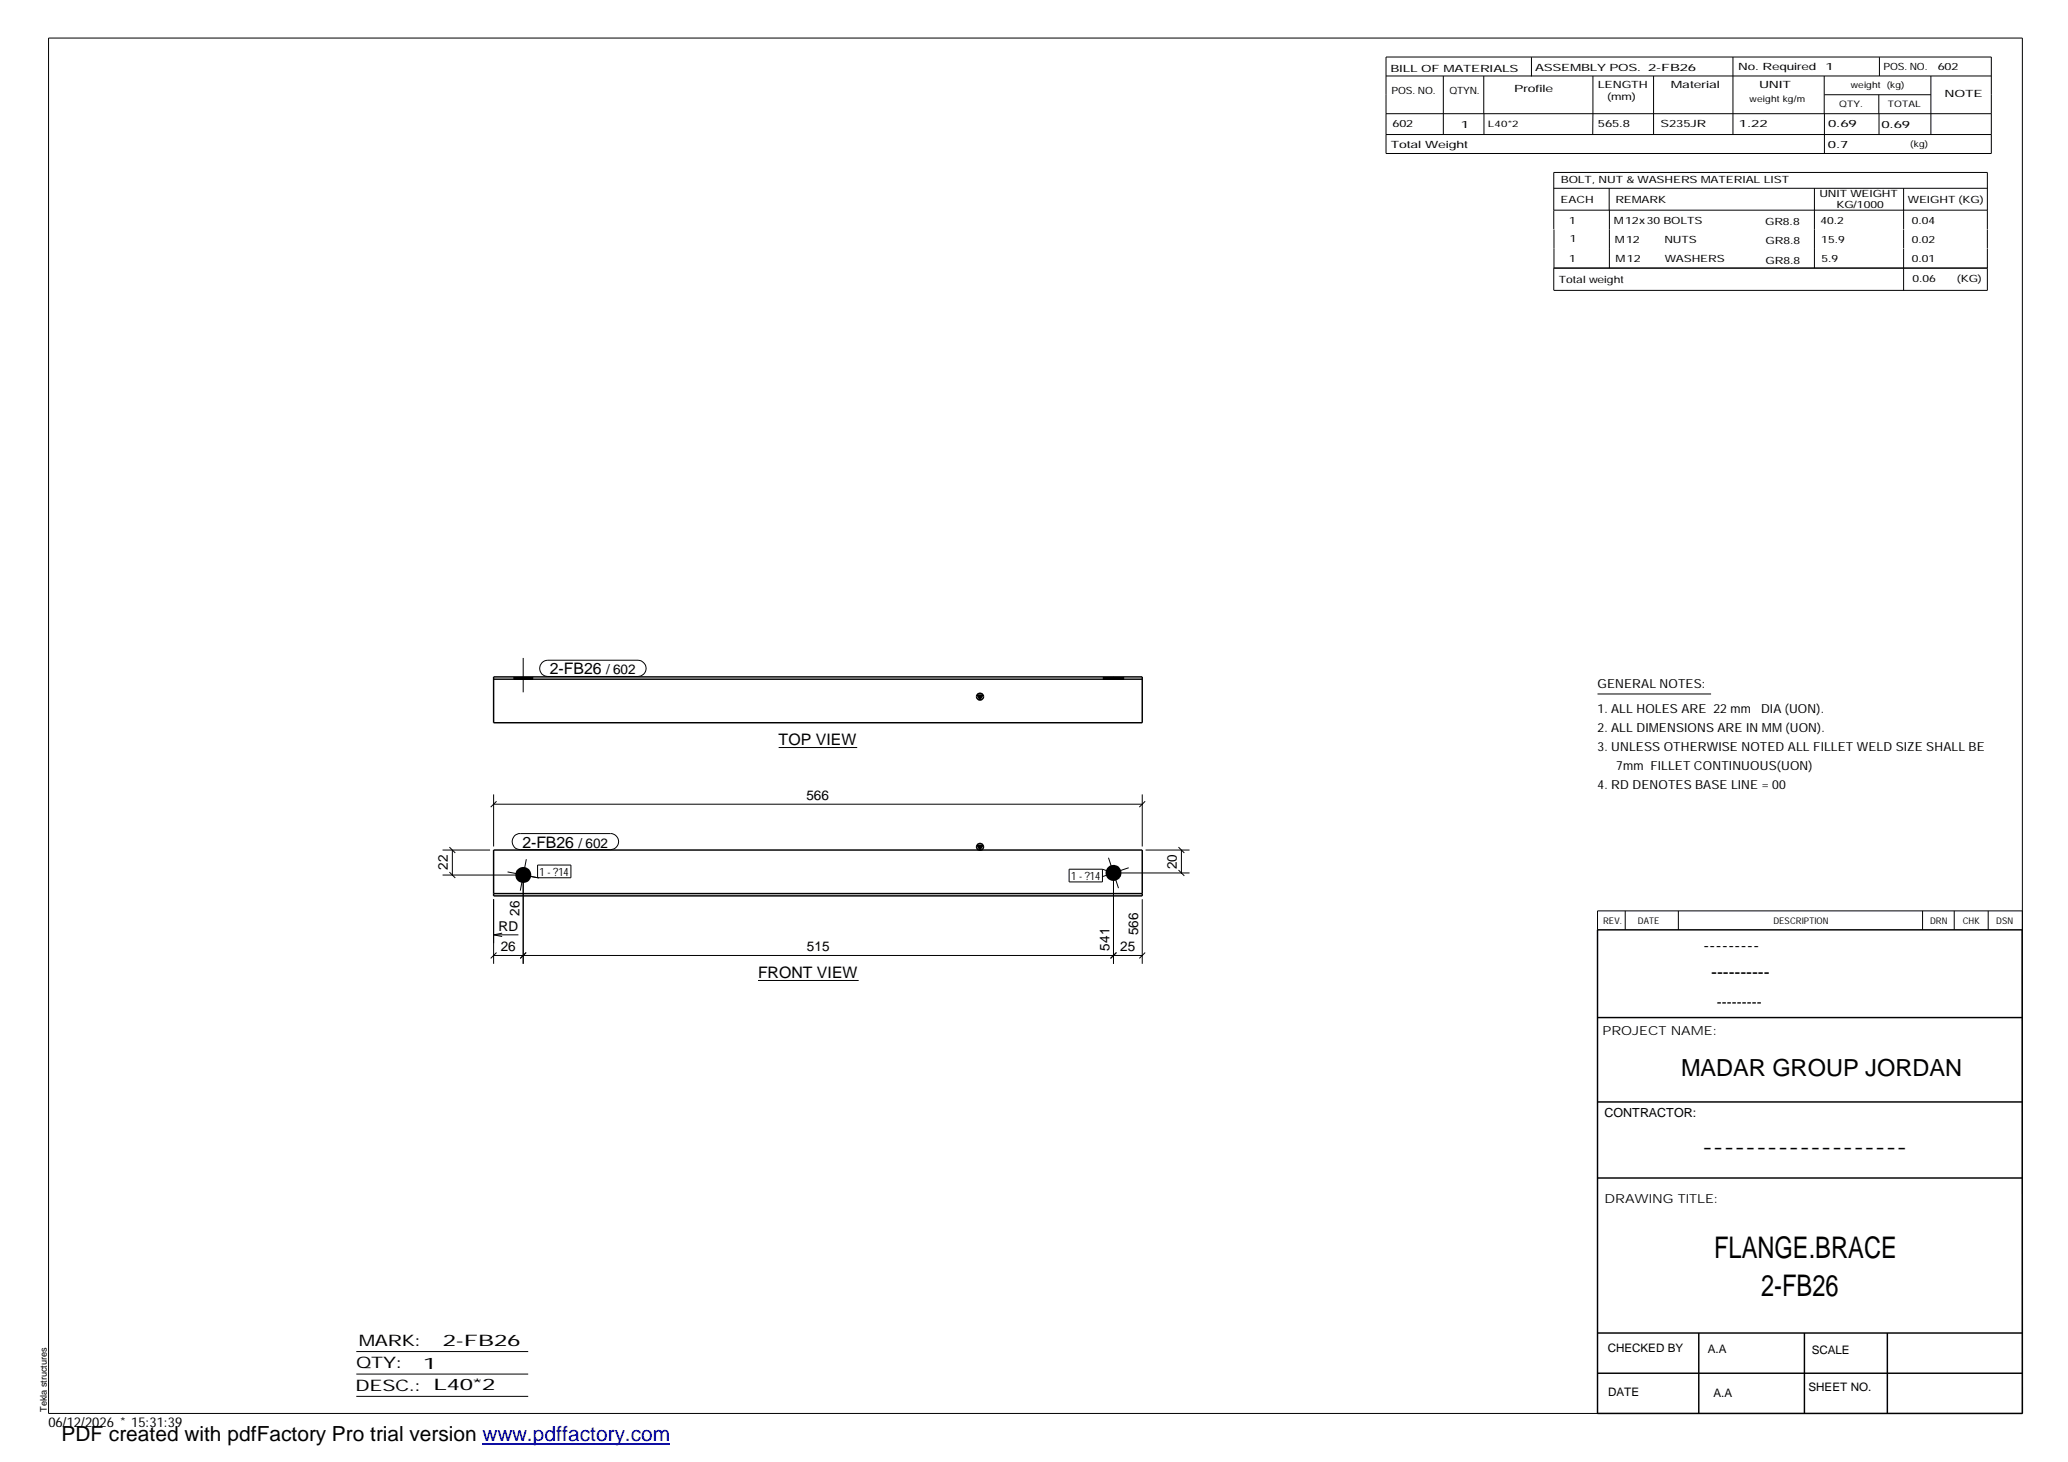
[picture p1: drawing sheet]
<svg xmlns="http://www.w3.org/2000/svg" width="420mm" height="297mm" viewBox="0 0 420 297" stroke-linecap="round" stroke-linejoin="round" font-family="sans-serif">
<defs><g id="words">
<g font-size="6.1">
<text x="348.3" y="255.5">FLANGE.BRACE</text>
<text x="357.8" y="263.3">2-FB26</text>
</g>
<text font-size="4.8" x="341.5" y="218.6">MADAR GROUP JORDAN</text>
<text font-size="4.2" x="12.5" y="292.7">PDF created with pdfFactory Pro trial version www.pdffactory.com</text>
<g font-size="3.6">
<text x="346.1" y="193.2">---------</text>
<text x="347.7" y="198.6">----------</text>
<text x="345.8" y="234.2">-------------------</text>
</g>
<g font-size="3.2">
<text x="111.7" y="137">2-FB26</text>
<text x="158.2" y="151.4">TOP VIEW</text>
<text x="106.1" y="172.2">2-FB26</text>
<text x="154" y="198.7">FRONT VIEW</text>
<text x="72.9" y="273.5">MARK:</text>
<text x="90" y="273.5">2-FB26</text>
<text x="72.4" y="278">QTY:</text>
<text x="86" y="278.1">1</text>
<text x="72.2" y="282.6">DESC.:</text>
<text x="88.1" y="282.4">L40*2</text>
</g>
<text font-size="3" x="348.8" y="204.5">---------</text>
<g font-size="2.8">
<text x="123.1" y="137">/ 602</text>
<text x="163.8" y="162.5">566</text>
<text x="117.6" y="172.2">/ 602</text>
<text x="91" y="176.8" transform="rotate(-90 91 176.8)">22</text>
<text x="239.1" y="176.6" transform="rotate(-90 239.1 176.6)">20</text>
<text x="101.3" y="189.1">RD</text>
<text x="105.5" y="186.1" transform="rotate(-90 105.5 186.1)">26</text>
<text x="231.3" y="190.1" transform="rotate(-90 231.3 190.1)">566</text>
<text x="101.7" y="193.2">26</text>
<text x="164" y="193.2">515</text>
<text x="225.4" y="193.2" transform="rotate(-90 225.4 193.2)">541</text>
<text x="227.6" y="193.2">25</text>
<text x="9.8" y="290">06/12/2026 * 15:31:39</text>
</g>
<g font-size="2.5">
<text x="324.6" y="139.9">GENERAL NOTES:</text>
<text x="324.6" y="148.7">2. ALL DIMENSIONS ARE IN MM (UON).</text>
<text x="324.6" y="144.9">1. ALL HOLES ARE 22 mm</text>
<text x="357.8" y="144.9">DIA (UON).</text>
<text x="324.6" y="152.5">3. UNLESS OTHERWISE NOTED ALL FILLET WELD SIZE SHALL BE</text>
<text x="324.6" y="160.2">4. RD DENOTES BASE LINE = 00</text>
<text x="328.4" y="156.4">7mm FILLET CONTINUOUS(UON)</text>
<text x="325.6" y="210.3">PROJECT NAME:</text>
<text x="326" y="226.9">CONTRACTOR:</text>
<text x="326" y="244.4">DRAWING TITLE:</text>
</g>
<g font-size="2.4">
<text x="326.7" y="274.7">CHECKED BY</text>
<text x="347" y="275">A.A</text>
<text x="368.1" y="275.1">SCALE</text>
<text x="326.7" y="283.6">DATE</text>
<text x="348.1" y="283.9">A.A</text>
<text x="367.5" y="282.6">SHEET NO.</text>
</g>
<g font-size="2.3">
<text x="109.6" y="177.9">1 - ?14</text>
<text x="217.6" y="178.8">1 - ?14</text>
</g>
<g font-size="2">
<text x="282.5" y="14.6">BILL OF MATERIALS</text>
<text x="311.9" y="14.4">ASSEMBLY POS.</text>
<text x="324.6" y="17.9">LENGTH</text>
<text x="334.9" y="14.4">2-FB26</text>
<text x="339.5" y="17.9">Material</text>
<text x="353.1" y="14.2">No. Required</text>
<text x="357.4" y="17.9">UNIT</text>
<text x="370.9" y="14.2">1</text>
<text x="382.7" y="14.2">POS. NO.</text>
<text x="393.7" y="14.3">602</text>
<text x="282.7" y="19.1">POS. NO.</text>
<text x="294.5" y="19">QTYN.</text>
<text x="307.6" y="18.7">Profile</text>
<text x="326.5" y="20.4">(mm)</text>
<text x="395.1" y="19.6">NOTE</text>
<text x="282.9" y="25.8">602</text>
<text x="296.8" y="26">1</text>
<text x="324.7" y="25.9">565.8</text>
<text x="337.4" y="25.9">S235JR</text>
<text x="353.3" y="25.9">1.22</text>
<text x="371.4" y="25.9">0.69</text>
<text x="382.3" y="25.9">0.69</text>
<text x="282.6" y="30.1">Total Weight</text>
<text x="371.4" y="30">0.7</text>
<text x="317.1" y="41.3">EACH</text>
<text x="317.1" y="37.2">BOLT, NUT &amp; WASHERS MATERIAL LIST</text>
<text x="328.2" y="41.3">REMARK</text>
<text x="369.7" y="40.1">UNIT WEIGHT</text>
<text x="387.6" y="41.2">WEIGHT (KG)</text>
<text x="318.8" y="45.4">1</text>
<text x="327.9" y="45.6">M12x30 BOLTS</text>
<text x="358.6" y="45.6">GR8.8</text>
<text x="369.9" y="45.5">40.2</text>
<text x="373.1" y="42.2">KG/1000</text>
<text x="388.4" y="45.5">0.04</text>
<text x="318.8" y="53.3">1</text>
<text x="318.9" y="49.2">1</text>
<text x="328.1" y="49.3">M12</text>
<text x="328.3" y="53.3">M12</text>
<text x="338.2" y="49.4">NUTS</text>
<text x="338.2" y="53.3">WASHERS</text>
<text x="358.7" y="49.6">GR8.8</text>
<text x="358.7" y="53.5">GR8.8</text>
<text x="370" y="49.3">15.9</text>
<text x="370.1" y="53.2">5.9</text>
<text x="388.4" y="49.4">0.02</text>
<text x="388.4" y="53.3">0.01</text>
<text x="316.7" y="57.5">Total weight</text>
<text x="388.6" y="57.3">0.06</text>
<text x="397.6" y="57.3">(KG)</text>
</g>
<g font-size="1.9">
<text x="325.7" y="187.8">REV.</text>
<text x="332.8" y="187.6">DATE</text>
<text x="360.3" y="187.7">DESCRIPTION</text>
<text x="392.1" y="187.6">DRN</text>
<text x="398.8" y="187.6">CHK</text>
<text x="405.6" y="187.7">DSN</text>
<text x="9.5" y="286.8" transform="rotate(-90 9.5 286.8)">Tekla structures</text>
</g>
<g font-size="1.8">
<text x="376" y="17.9">weight (kg)</text>
<text x="355.5" y="20.7">weight kg/m</text>
<text x="373.6" y="21.7">QTY.</text>
<text x="383.5" y="21.8">TOTAL</text>
<text x="302.3" y="25.9">L40*2</text>
<text x="388.1" y="29.8">(kg)</text>
</g>
</g></defs>
<g fill="#000">
<path d="M198.5 141.2h1.2l-.6 1zM198.5 171.7h1.2l-.6 1z"/>
<path d="M104.4 137.5h3.8v.5h-3.8z" fill-rule="evenodd"/>
<path d="M224.2 137.5h4.1v.5h-4.1z" fill-rule="evenodd"/>
<circle cx="106.3" cy="177.8" r="1.63"/>
<circle cx="226.2" cy="177.3" r="1.62"/>
</g>
<g fill="none" stroke="#000" stroke-width=".2">
<path d="M9.9 7.7h401v279.5h-401zM281.6 11.6h123v19.6h-123zM281.6 15.4h123M293.2 15.4v11.9M301.5 15.4v7.7M311.1 11.6v3.9M323.6 15.4v11.9M336 15.4v11.9M352.1 11.6v15.7M370.6 15.4v7.7M370.7 19.2h21.6M381.7 19.2v3.9"/>
<path d="M381.8 11.6v3.8M392.3 15.4v11.9M281.6 23.1h123M281.6 27.3h123M301.5 23.1v4.2M315.7 38.3h88.1M326.9 38.3v4.4M368.6 38.3v16.2M370.7 23.1v8.1M381.8 23.1v4.2M386.8 38.3v8.3M315.7 42.7h88.1"/>
<path d="M315.7 46.6v-11.6h88.1v11.6M315.7 46.6v7.9M327 42.7v11.8M386.8 46.6v3.9M386.8 50.6v8.4M403.8 46.6v3.9M403.8 50.6v8.4h-88.1M403.8 54.5h-88.1v4.5M104.4 137.5v.5M106.3 133.7v7M108.2 137.5v.5M110.1 134.6l.6-.3 .6-.2h18.3a1.65 1.65 0 0 1 1.7 1.7 1.65 1.65 0 0 1-1.7 1.6h-18.3a1.65 1.65 0 0 1-1.5-1 1.65 1.65 0 0 1 .3-1.8z"/>
<path d="M224.2 137.5v.5M226.2 137.5v.5M228.3 137.5v.5M158.2 151.9h16M324.6 141h23M89.9 177.8h15.7M89.9 172.7h9.7M91.3 177.2l1.2 1.2M91.3 172.1l1.2 1.2M91.9 172.7v5.1M100.3 163.4h131.8M100.3 161.4v10.6"/>
<path d="M100.9 162.8l-1.2 1.2M103.1 177.2l6.4 1.2M104.5 169.8l.9-.4h18.6a1.63 1.63 0 0 1 1.7 1.6 1.63 1.63 0 0 1-1.7 1.6h-18.3a1.65 1.65 0 0 1-1.5-1 1.65 1.65 0 0 1 .3-1.8zM106.3 178.5v17.3M106.9 174.6l-1.2 6.4M109.2 175.8h6.8v2.5h-6.8zM217.2 176.6h6.8v2.6h-6.8zM224 176.6l2.2 .8M225.2 174.3l2 6.2M226.2 178v17.8M226.9 177.4h14.8M229.3 176.3l-5.4 1.8"/>
<path d="M232.1 161.4v10.6M232.7 162.8l-1.2 1.2M232.7 172.7h9M239.4 176.8l1.2 1.2M239.4 172.1l1.2 1.2M240 172.7v4.7M100.3 182.7v13.1M100.3 194.1h131.8M100.3 189.9l1.7 .4M100.3 189.9h5M100.9 193.5l-1.2 1.2M102 189.6l-1.7 .3"/>
<path d="M106.9 193.5l-1.2 1.2M154 199.2h20.5M226.8 193.5l-1.2 1.2M232.1 182.7v13.1M232.7 193.5l-1.2 1.2M330.2 185.1v3.8M341 185.1v3.8M390.6 185.1v3.8M397 185.1v3.8M403.9 185.1v3.8M410.9 185.1h-86.3v3.8M72.4 274.6h34.9"/>
<path d="M72.4 279.2h34.9M72.4 283.7h34.9"/>
</g>
<g fill="none" stroke="#000" stroke-width=".3">
<path d="M100.3 137.5h131.8v9.3h-131.8zM100.3 138h131.8M198.5 141.2h1.2l-.6 1zM100.3 172.7h131.8v9.3h-131.8zM198.5 171.7h1.2l-.6 1zM100.3 181.6h131.8M324.6 188.9h86.2l.1 98.3h-86.3zM324.6 206.7h86.3M324.6 239.3h86.3M324.6 223.9h86.3M324.6 270.8h86.3M324.6 279h86.3"/>
<path d="M345.1 270.8v16.4M366.6 270.8v16.4M383.5 270.8v16.4"/>
<circle cx="199.1" cy="141.5" r=".7"/>
<circle cx="199.1" cy="172.1" r=".71"/>
</g>
<path d="M98 293.3h38.2" fill="none" stroke="#00f" stroke-width=".3"/>
<use href="#words"/>
</svg>
